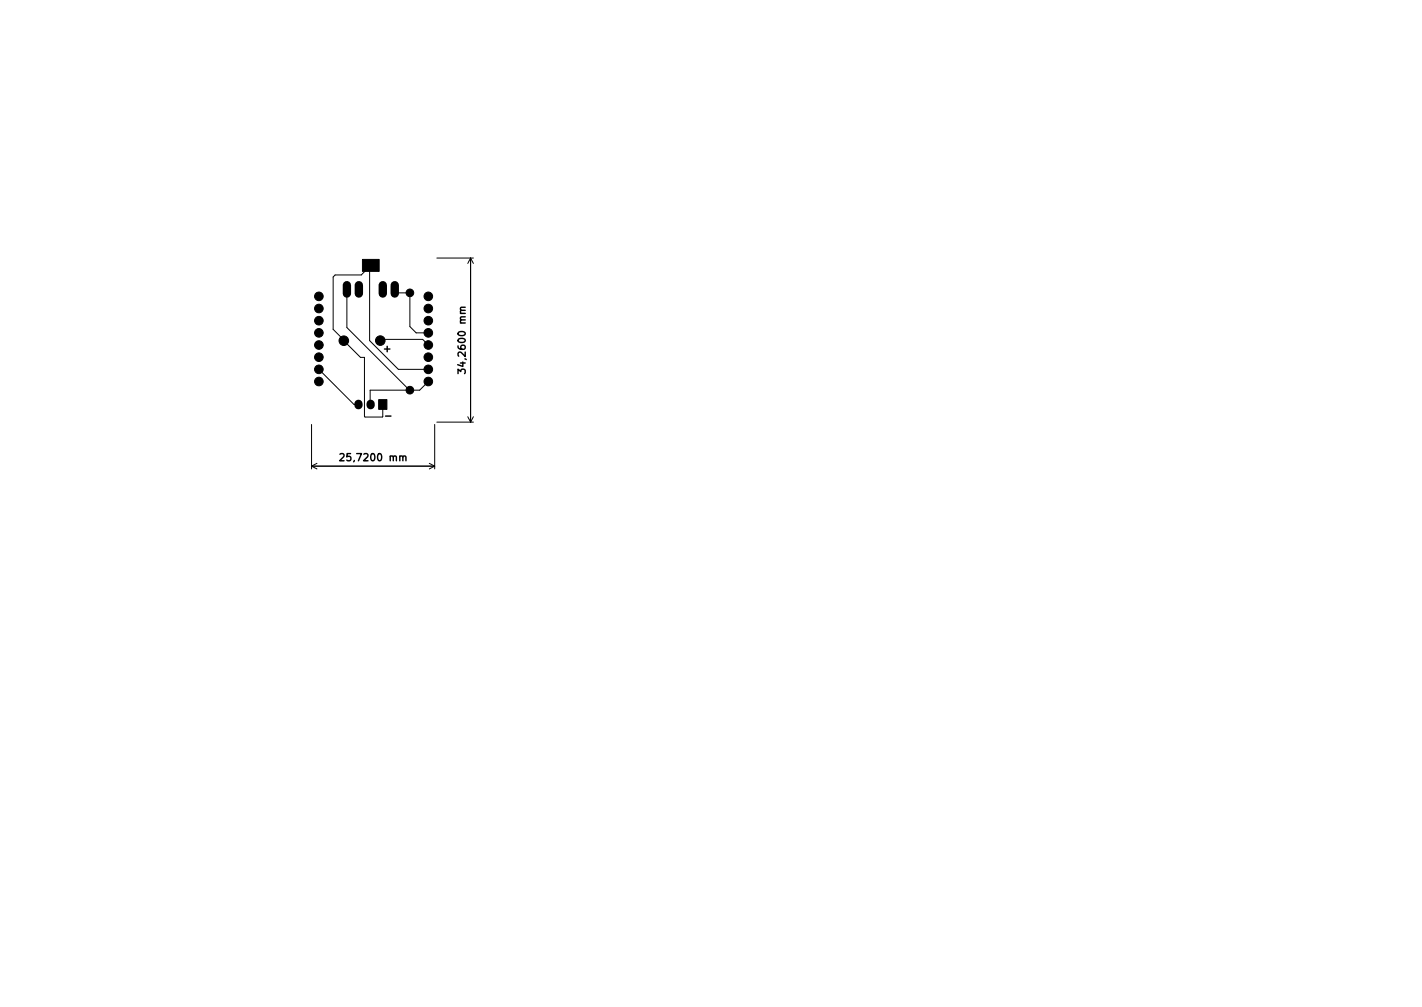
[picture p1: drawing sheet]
<svg xmlns="http://www.w3.org/2000/svg" width="297mm" height="210mm" viewBox="0 0 297 210" stroke-linecap="round" stroke-linejoin="round" font-family="sans-serif">
<defs><g id="words">
<g font-size="2.1">
<text x="80.3" y="73.5">+</text>
<text x="97.2" y="76.9" transform="rotate(-90 97.2 76.9)">34,2600 mm</text>
<text x="80.8" y="87.5">-</text>
<text x="72" y="96.3">25,7200 mm</text>
</g>
</g></defs>
<path d="M95.7 78v-.9l.5 .5 .2-.4h.6l.2 .2-.2 .6M97.2 64.2h-1v.4l.2 .2M71 94.8l.6-.1 .3 .4-1 1.1h1M84.2 95.4l.2-.2 .3 .1 .1 .9" fill="none" stroke="#000" stroke-width=".3"/>
<g fill="none" stroke="#000" stroke-width=".21">
<path d="M77.2 55.7v15.4l6 6h6.3M77.5 55.4l-2 2h-5.5l-.4 .4v11l2.1 2.1M91.3 53.9h7.6M98.3 53.9v34.2M98.3 53.9l-.6 1.1M98.3 53.9l.6 1.1M66.6 77.1l7.4 7.4h.9M71.8 71.1l3.5 3.5h.8v12.4l.2 .1h3.6l.1-2.6M72.5 60.4v8l13 13.1M79.3 70.9h9l1.2 1.1M82.5 60.4l.7 .7h2.4v7.1l1.3 1.3h2.6M89.5 79.7l-1.8 1.8h-10.4l.1 3"/>
<path d="M65.1 88.6v9.3M65.1 97.3h25.7M65.1 97.3l1.1 .6M66.2 96.7l-1.1 .6M89.7 96.7l1.1 .6M90.8 88.6v9.3M90.8 97.3l-1.1 .6M91.3 88.1h7.6M97.7 87l.6 1.1M98.9 87l-.6 1.1"/>
</g>
<g fill="#000" stroke="#000" stroke-width=".21">
<path d="M75.7 54.2h3.5v2.5h-3.5zM79.1 83.4h1.7v2.1h-1.7z"/>
<circle cx="66.6" cy="72" r=".9"/>
<circle cx="66.6" cy="69.5" r=".9"/>
<circle cx="66.6" cy="77.1" r=".9"/>
<circle cx="66.6" cy="74.6" r=".9"/>
<circle cx="66.6" cy="67" r=".9"/>
<circle cx="66.6" cy="61.9" r=".9"/>
<circle cx="66.6" cy="79.7" r=".9"/>
<circle cx="66.6" cy="64.4" r=".9"/>
<circle cx="71.8" cy="71.1" r="1"/>
<circle cx="79.4" cy="71.1" r="1"/>
<circle cx="85.6" cy="61.1" r=".8"/>
<circle cx="89.5" cy="69.5" r=".9"/>
<circle cx="89.5" cy="72" r=".9"/>
<circle cx="89.5" cy="77.1" r=".9"/>
<circle cx="89.5" cy="79.7" r=".9"/>
<circle cx="89.5" cy="67" r=".9"/>
<circle cx="89.5" cy="64.4" r=".9"/>
<circle cx="89.5" cy="74.6" r=".9"/>
<circle cx="89.5" cy="61.9" r=".9"/>
<circle cx="85.6" cy="81.5" r=".8"/>
</g>
<path d="M72.5 59.5v1.8M75 59.5v1.8M80 59.5v1.8M82.5 59.5v1.8M74.9 84.3v.3M77.4 84.3v.3" fill="none" stroke="#000" stroke-width="1.7"/>
<use href="#words"/>
</svg>
